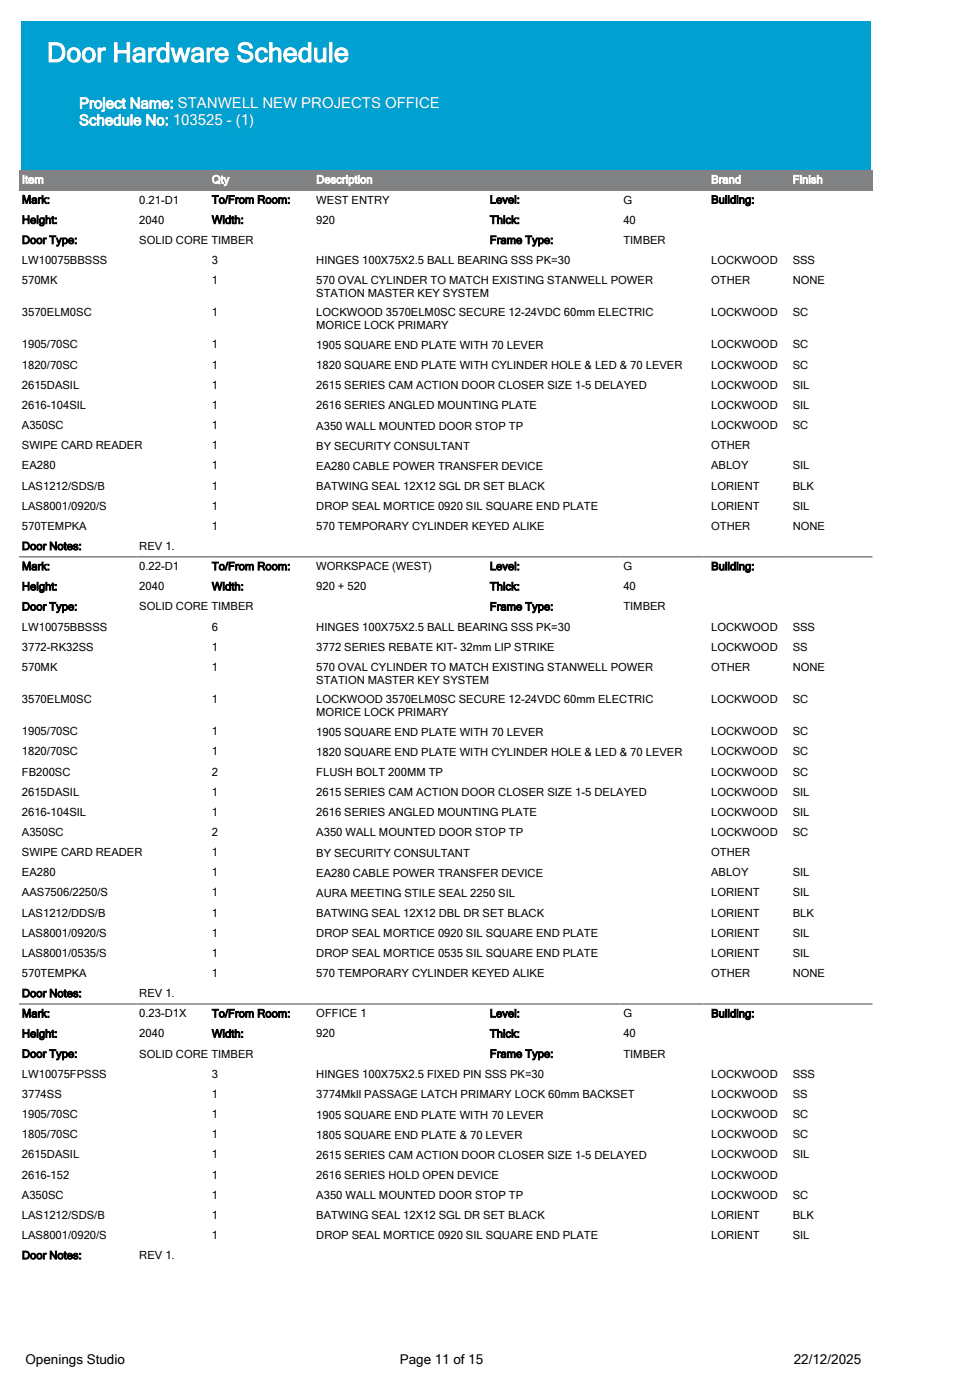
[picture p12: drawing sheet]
<svg xmlns="http://www.w3.org/2000/svg" width="230mm" height="330mm" viewBox="0 0 230 330" stroke-linecap="round" stroke-linejoin="round" font-family="sans-serif">
<defs><g id="words">
<text font-size="6.3" fill="#fff" x="11" y="14.6">Door Hardware Schedule</text>
<g font-size="3.5" fill="#fff">
<text x="18.6" y="25.5">Project Name: STANWELL NEW PROJECTS OFFICE</text>
<text x="18.6" y="29.5">Schedule No: 103525 - (1)</text>
</g>
<g font-size="3.2">
<text x="6" y="321.5">Openings Studio</text>
<text x="94.2" y="321.5">Page 11 of 15</text>
<text x="187.1" y="321.5">22/12/2025</text>
</g>
<g font-size="2.6" fill="#fff">
<text x="5.2" y="43.2">Item</text>
<text x="49.9" y="43.2">Qty</text>
<text x="74.5" y="43.2">Description</text>
<text x="167.6" y="43.2">Brand</text>
<text x="186.8" y="43.2">Finish</text>
</g>
<g font-size="2.6">
<text x="5.2" y="48">Mark:</text>
<text x="32.8" y="48">0.21-D1</text>
<text x="49.9" y="48">To/From Room:</text>
<text x="74.5" y="48">WEST ENTRY</text>
<text x="115.4" y="48">Level:</text>
<text x="146.9" y="48">G</text>
<text x="167.6" y="48">Building:</text>
<text x="5.2" y="52.7">Height:</text>
<text x="32.8" y="52.7">2040</text>
<text x="49.9" y="52.7">Width:</text>
<text x="74.5" y="52.7">920</text>
<text x="115.4" y="52.7">Thick:</text>
<text x="146.9" y="52.7">40</text>
<text x="5.2" y="57.5">Door Type:</text>
<text x="32.8" y="57.5">SOLID CORE TIMBER</text>
<text x="115.4" y="57.5">Frame Type:</text>
<text x="146.9" y="57.5">TIMBER</text>
<text x="5.2" y="62.2">LW10075BBSSS</text>
<text x="49.9" y="62.2">3</text>
<text x="74.5" y="62.3">HINGES 100X75X2.5 BALL BEARING SSS PK=30</text>
<text x="167.6" y="62.2">LOCKWOOD</text>
<text x="186.8" y="62.2">SSS</text>
<text x="5.2" y="67">570MK</text>
<text x="49.9" y="67">1</text>
<text x="74.5" y="67">570 OVAL CYLINDER TO MATCH EXISTING STANWELL POWER</text>
<text x="74.5" y="70.1">STATION MASTER KEY SYSTEM</text>
<text x="167.6" y="67">OTHER</text>
<text x="186.8" y="67">NONE</text>
<text x="5.2" y="74.5">3570ELM0SC</text>
<text x="49.9" y="74.5">1</text>
<text x="74.5" y="74.5">LOCKWOOD 3570ELM0SC SECURE 12-24VDC 60mm ELECTRIC</text>
<text x="74.5" y="77.6">MORICE LOCK PRIMARY</text>
<text x="167.6" y="74.5">LOCKWOOD</text>
<text x="186.8" y="74.5">SC</text>
<text x="5.2" y="82.1">1905/70SC</text>
<text x="49.9" y="82.1">1</text>
<text x="74.5" y="82.2">1905 SQUARE END PLATE WITH 70 LEVER</text>
<text x="167.6" y="82.1">LOCKWOOD</text>
<text x="186.8" y="82.1">SC</text>
<text x="5.2" y="86.9">1820/70SC</text>
<text x="49.9" y="86.9">1</text>
<text x="74.5" y="87">1820 SQUARE END PLATE WITH CYLINDER HOLE &amp; LED &amp; 70 LEVER</text>
<text x="167.6" y="86.9">LOCKWOOD</text>
<text x="186.8" y="86.9">SC</text>
<text x="5.2" y="91.6">2615DASIL</text>
<text x="49.9" y="91.6">1</text>
<text x="74.5" y="91.7">2615 SERIES CAM ACTION DOOR CLOSER SIZE 1-5 DELAYED</text>
<text x="167.6" y="91.6">LOCKWOOD</text>
<text x="186.8" y="91.6">SIL</text>
<text x="5.2" y="96.4">2616-104SIL</text>
<text x="5.2" y="101.1">A350SC</text>
<text x="49.9" y="96.4">1</text>
<text x="49.9" y="101.1">1</text>
<text x="74.5" y="96.5">2616 SERIES ANGLED MOUNTING PLATE</text>
<text x="74.5" y="101.2">A350 WALL MOUNTED DOOR STOP TP</text>
<text x="167.6" y="96.4">LOCKWOOD</text>
<text x="167.6" y="101.1">LOCKWOOD</text>
<text x="186.8" y="96.4">SIL</text>
<text x="186.8" y="101.1">SC</text>
<text x="5.2" y="105.9">SWIPE CARD READER</text>
<text x="49.9" y="105.9">1</text>
<text x="74.5" y="106">BY SECURITY CONSULTANT</text>
<text x="167.6" y="105.9">OTHER</text>
<text x="5.2" y="110.6">EA280</text>
<text x="49.9" y="110.6">1</text>
<text x="74.5" y="110.7">EA280 CABLE POWER TRANSFER DEVICE</text>
<text x="167.6" y="110.6">ABLOY</text>
<text x="186.8" y="110.6">SIL</text>
<text x="5.2" y="115.4">LAS1212/SDS/B</text>
<text x="49.9" y="115.4">1</text>
<text x="74.5" y="115.5">BATWING SEAL 12X12 SGL DR SET BLACK</text>
<text x="167.6" y="115.4">LORIENT</text>
<text x="186.8" y="115.4">BLK</text>
<text x="5.2" y="120.1">LAS8001/0920/S</text>
<text x="5.2" y="124.9">570TEMPKA</text>
<text x="49.9" y="120.1">1</text>
<text x="49.9" y="124.9">1</text>
<text x="74.5" y="120.2">DROP SEAL MORTICE 0920 SIL SQUARE END PLATE</text>
<text x="74.5" y="125">570 TEMPORARY CYLINDER KEYED ALIKE</text>
<text x="167.6" y="120.1">LORIENT</text>
<text x="167.6" y="124.9">OTHER</text>
<text x="186.8" y="120.1">SIL</text>
<text x="186.8" y="124.9">NONE</text>
<text x="5.2" y="129.6">Door Notes:</text>
<text x="32.8" y="129.6">REV 1.</text>
<text x="5.2" y="134.4">Mark:</text>
<text x="32.8" y="134.4">0.22-D1</text>
<text x="49.9" y="134.4">To/From Room:</text>
<text x="74.5" y="134.4">WORKSPACE (WEST)</text>
<text x="115.4" y="134.4">Level:</text>
<text x="146.9" y="134.4">G</text>
<text x="167.6" y="134.4">Building:</text>
<text x="5.2" y="139.1">Height:</text>
<text x="5.2" y="143.9">Door Type:</text>
<text x="32.8" y="139.1">2040</text>
<text x="32.8" y="143.9">SOLID CORE TIMBER</text>
<text x="49.9" y="139.1">Width:</text>
<text x="74.5" y="139.1">920 + 520</text>
<text x="115.4" y="139.1">Thick:</text>
<text x="115.4" y="143.9">Frame Type:</text>
<text x="146.9" y="139.1">40</text>
<text x="146.9" y="143.9">TIMBER</text>
<text x="5.2" y="148.6">LW10075BBSSS</text>
<text x="49.9" y="148.6">6</text>
<text x="74.5" y="148.7">HINGES 100X75X2.5 BALL BEARING SSS PK=30</text>
<text x="167.6" y="148.6">LOCKWOOD</text>
<text x="186.8" y="148.6">SSS</text>
<text x="5.2" y="153.4">3772-RK32SS</text>
<text x="49.9" y="153.4">1</text>
<text x="74.5" y="153.5">3772 SERIES REBATE KIT- 32mm LIP STRIKE</text>
<text x="167.6" y="153.4">LOCKWOOD</text>
<text x="186.8" y="153.4">SS</text>
<text x="5.2" y="158.1">570MK</text>
<text x="49.9" y="158.1">1</text>
<text x="74.5" y="158.1">570 OVAL CYLINDER TO MATCH EXISTING STANWELL POWER</text>
<text x="74.5" y="161.2">STATION MASTER KEY SYSTEM</text>
<text x="167.6" y="158.1">OTHER</text>
<text x="186.8" y="158.1">NONE</text>
<text x="5.2" y="165.7">3570ELM0SC</text>
<text x="49.9" y="165.7">1</text>
<text x="74.5" y="165.7">LOCKWOOD 3570ELM0SC SECURE 12-24VDC 60mm ELECTRIC</text>
<text x="167.6" y="165.7">LOCKWOOD</text>
<text x="186.8" y="165.7">SC</text>
<text x="5.2" y="173.3">1905/70SC</text>
<text x="49.9" y="173.3">1</text>
<text x="74.5" y="168.8">MORICE LOCK PRIMARY</text>
<text x="74.5" y="173.4">1905 SQUARE END PLATE WITH 70 LEVER</text>
<text x="167.6" y="173.3">LOCKWOOD</text>
<text x="186.8" y="173.3">SC</text>
<text x="5.2" y="178">1820/70SC</text>
<text x="49.9" y="178">1</text>
<text x="74.5" y="178.2">1820 SQUARE END PLATE WITH CYLINDER HOLE &amp; LED &amp; 70 LEVER</text>
<text x="167.6" y="178">LOCKWOOD</text>
<text x="186.8" y="178">SC</text>
<text x="5.2" y="182.8">FB200SC</text>
<text x="49.9" y="182.8">2</text>
<text x="74.5" y="182.9">FLUSH BOLT 200MM TP</text>
<text x="167.6" y="182.8">LOCKWOOD</text>
<text x="186.8" y="182.8">SC</text>
<text x="5.2" y="187.5">2615DASIL</text>
<text x="49.9" y="187.5">1</text>
<text x="74.5" y="187.7">2615 SERIES CAM ACTION DOOR CLOSER SIZE 1-5 DELAYED</text>
<text x="167.6" y="187.5">LOCKWOOD</text>
<text x="186.8" y="187.5">SIL</text>
<text x="5.2" y="192.3">2616-104SIL</text>
<text x="5.2" y="197">A350SC</text>
<text x="49.9" y="192.3">1</text>
<text x="49.9" y="197">2</text>
<text x="74.5" y="192.4">2616 SERIES ANGLED MOUNTING PLATE</text>
<text x="74.5" y="197.2">A350 WALL MOUNTED DOOR STOP TP</text>
<text x="167.6" y="192.3">LOCKWOOD</text>
<text x="167.6" y="197">LOCKWOOD</text>
<text x="186.8" y="192.3">SIL</text>
<text x="186.8" y="197">SC</text>
<text x="5.2" y="201.8">SWIPE CARD READER</text>
<text x="49.9" y="201.8">1</text>
<text x="74.5" y="201.9">BY SECURITY CONSULTANT</text>
<text x="167.6" y="201.8">OTHER</text>
<text x="5.2" y="206.5">EA280</text>
<text x="49.9" y="206.5">1</text>
<text x="74.5" y="206.6">EA280 CABLE POWER TRANSFER DEVICE</text>
<text x="167.6" y="206.5">ABLOY</text>
<text x="186.8" y="206.5">SIL</text>
<text x="5.2" y="211.3">AAS7506/2250/S</text>
<text x="49.9" y="211.3">1</text>
<text x="74.5" y="211.4">AURA MEETING STILE SEAL 2250 SIL</text>
<text x="167.6" y="211.3">LORIENT</text>
<text x="186.8" y="211.3">SIL</text>
<text x="5.2" y="216">LAS1212/DDS/B</text>
<text x="5.2" y="220.8">LAS8001/0920/S</text>
<text x="49.9" y="216">1</text>
<text x="49.9" y="220.8">1</text>
<text x="74.5" y="216.1">BATWING SEAL 12X12 DBL DR SET BLACK</text>
<text x="74.5" y="220.9">DROP SEAL MORTICE 0920 SIL SQUARE END PLATE</text>
<text x="167.6" y="216">LORIENT</text>
<text x="167.6" y="220.8">LORIENT</text>
<text x="186.8" y="216">BLK</text>
<text x="186.8" y="220.8">SIL</text>
<text x="5.2" y="225.5">LAS8001/0535/S</text>
<text x="49.9" y="225.5">1</text>
<text x="74.5" y="225.6">DROP SEAL MORTICE 0535 SIL SQUARE END PLATE</text>
<text x="167.6" y="225.5">LORIENT</text>
<text x="186.8" y="225.5">SIL</text>
<text x="5.2" y="230.3">570TEMPKA</text>
<text x="49.9" y="230.3">1</text>
<text x="74.5" y="230.4">570 TEMPORARY CYLINDER KEYED ALIKE</text>
<text x="167.6" y="230.3">OTHER</text>
<text x="186.8" y="230.3">NONE</text>
<text x="5.2" y="235">Door Notes:</text>
<text x="5.2" y="239.8">Mark:</text>
<text x="32.8" y="235">REV 1.</text>
<text x="32.8" y="239.8">0.23-D1X</text>
<text x="49.9" y="239.8">To/From Room:</text>
<text x="74.5" y="239.8">OFFICE 1</text>
<text x="115.4" y="239.8">Level:</text>
<text x="146.9" y="239.8">G</text>
<text x="167.6" y="239.8">Building:</text>
<text x="5.2" y="244.5">Height:</text>
<text x="32.8" y="244.5">2040</text>
<text x="49.9" y="244.5">Width:</text>
<text x="74.5" y="244.5">920</text>
<text x="115.4" y="244.5">Thick:</text>
<text x="146.9" y="244.5">40</text>
<text x="5.2" y="249.3">Door Type:</text>
<text x="32.8" y="249.3">SOLID CORE TIMBER</text>
<text x="115.4" y="249.3">Frame Type:</text>
<text x="146.9" y="249.3">TIMBER</text>
<text x="5.2" y="254">LW10075FPSSS</text>
<text x="49.9" y="254">3</text>
<text x="74.5" y="254.1">HINGES 100X75X2.5 FIXED PIN SSS PK=30</text>
<text x="167.6" y="254">LOCKWOOD</text>
<text x="186.8" y="254">SSS</text>
<text x="5.2" y="258.8">3774SS</text>
<text x="5.2" y="263.5">1905/70SC</text>
<text x="49.9" y="258.8">1</text>
<text x="49.9" y="263.5">1</text>
<text x="74.5" y="258.9">3774Mkll PASSAGE LATCH PRIMARY LOCK 60mm BACKSET</text>
<text x="74.5" y="263.6">1905 SQUARE END PLATE WITH 70 LEVER</text>
<text x="167.6" y="258.8">LOCKWOOD</text>
<text x="167.6" y="263.5">LOCKWOOD</text>
<text x="186.8" y="258.8">SS</text>
<text x="186.8" y="263.5">SC</text>
<text x="5.2" y="268.3">1805/70SC</text>
<text x="49.9" y="268.3">1</text>
<text x="74.5" y="268.4">1805 SQUARE END PLATE &amp; 70 LEVER</text>
<text x="167.6" y="268.3">LOCKWOOD</text>
<text x="186.8" y="268.3">SC</text>
<text x="5.2" y="273">2615DASIL</text>
<text x="49.9" y="273">1</text>
<text x="74.5" y="273.1">2615 SERIES CAM ACTION DOOR CLOSER SIZE 1-5 DELAYED</text>
<text x="167.6" y="273">LOCKWOOD</text>
<text x="186.8" y="273">SIL</text>
<text x="5.2" y="277.8">2616-152</text>
<text x="49.9" y="277.8">1</text>
<text x="74.5" y="277.9">2616 SERIES HOLD OPEN DEVICE</text>
<text x="167.6" y="277.8">LOCKWOOD</text>
<text x="5.2" y="282.5">A350SC</text>
<text x="5.2" y="287.3">LAS1212/SDS/B</text>
<text x="49.9" y="282.5">1</text>
<text x="49.9" y="287.3">1</text>
<text x="74.5" y="282.6">A350 WALL MOUNTED DOOR STOP TP</text>
<text x="74.5" y="287.4">BATWING SEAL 12X12 SGL DR SET BLACK</text>
<text x="167.6" y="282.5">LOCKWOOD</text>
<text x="167.6" y="287.3">LORIENT</text>
<text x="186.8" y="282.5">SC</text>
<text x="186.8" y="287.3">BLK</text>
<text x="5.2" y="292">LAS8001/0920/S</text>
<text x="49.9" y="292">1</text>
<text x="74.5" y="292.1">DROP SEAL MORTICE 0920 SIL SQUARE END PLATE</text>
<text x="167.6" y="292">LORIENT</text>
<text x="186.8" y="292">SIL</text>
<text x="5.2" y="296.8">Door Notes:</text>
<text x="32.8" y="296.8">REV 1.</text>
</g>
</g></defs>
<g fill="#818284">
<path d="M4.5 40.1h44.7v4.7h-44.7z"/>
<path d="M49.2 40.1h24.6v4.7h-24.6z"/>
<path d="M73.8 40.1h92v4.7h-92z"/>
<path d="M165.8 40.1h1.1v4.7h-1.1z"/>
<path d="M166.9 40.1h19.2v4.7h-19.2z"/>
<path d="M186.1 40.1h19.5v4.7h-19.5z"/>
</g>
<path d="M4.5 44.8h201.1M4.5 131.2h201.1M4.5 236.7h201.1" fill="none" stroke="#818284" stroke-width=".35"/>
<path d="M5 5h200.1v35.1h-200.1z" fill="#00a0d0"/>
<use href="#words"/>
</svg>
